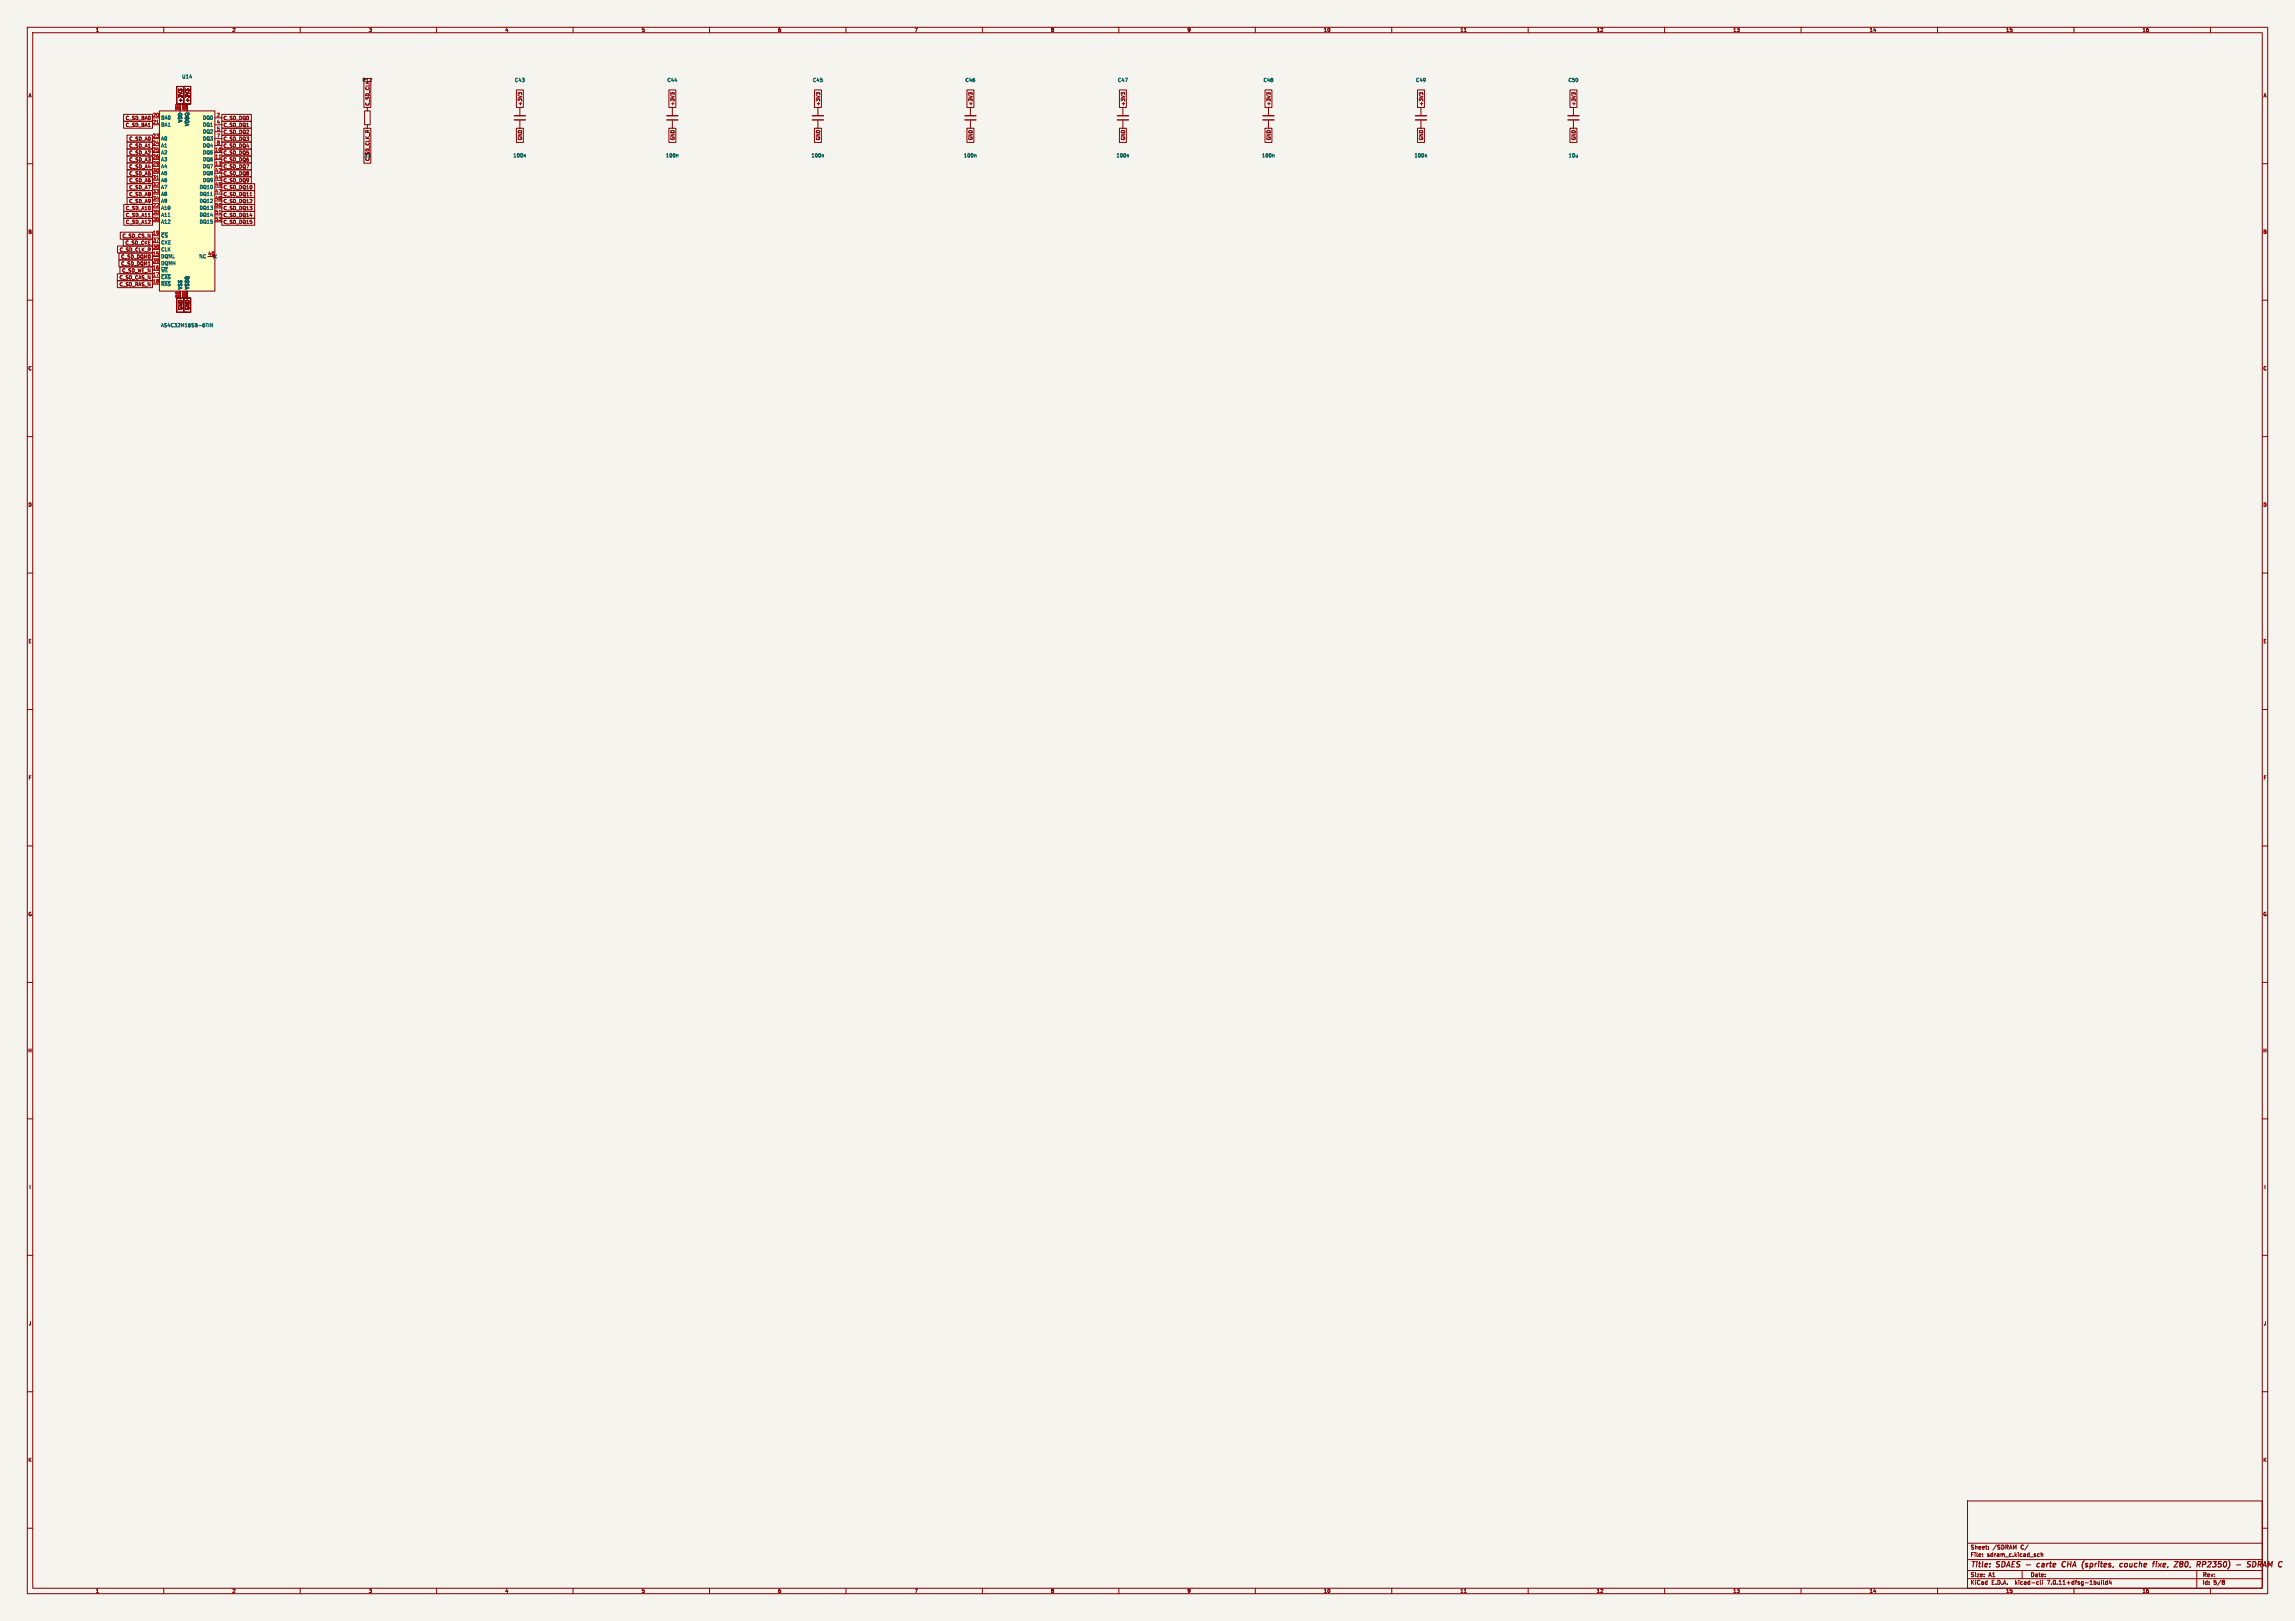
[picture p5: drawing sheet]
<svg xmlns="http://www.w3.org/2000/svg" width="841mm" height="594mm" viewBox="0 0 841 594" stroke-linecap="round" stroke-linejoin="round" font-family="sans-serif">
<defs><g id="words">
<g font-size="2.8" fill="#840000">
<text x="722" y="574.9">Title:</text>
<text x="731.7" y="574.9">SDAES -</text>
<text x="748.1" y="574.9">carte</text>
<text x="758.1" y="574.9">CHA</text>
<text x="766.2" y="574.9">(sprites,</text>
<text x="780.9" y="574.9">couche</text>
<text x="793.8" y="574.9">fixe,</text>
<text x="802.5" y="574.9">Z80,</text>
<text x="811.5" y="574.9">RP2350)</text>
<text x="826.8" y="574.9">-</text>
<text x="831.6" y="574.9">SDRAM</text>
</g>
<g font-size="2.1" fill="#840000">
<text x="722" y="568">Sheet:</text>
<text x="730.2" y="568">/SDRAM</text>
<text x="740.5" y="568">C/</text>
<text x="722" y="570.7">File:</text>
<text x="728.1" y="570.7">sdram_c.kicad_sch</text>
<text x="722" y="580.9">KiCad</text>
<text x="722" y="578.1">Size:</text>
<text x="728.7" y="578.1">A1</text>
<text x="729.7" y="580.9">E.D.A.</text>
<text x="738.6" y="580.9">kicad-cli</text>
<text x="744" y="578.1">Date:</text>
<text x="750.5" y="580.9">7.0.11+dfsg-1build4</text>
<text x="807" y="578.3">Rev:</text>
<text x="807" y="580.9">Id:</text>
<text x="811.1" y="580.9">5/8</text>
</g>
<g font-size="1.8" fill="#840000">
<text x="35" y="11.9">1</text>
<text x="85" y="11.9">2</text>
<text x="135" y="11.9">3</text>
<text x="185" y="11.9">4</text>
<text x="235" y="11.9">5</text>
<text x="285" y="11.9">6</text>
<text x="335" y="11.9">7</text>
<text x="385" y="11.9">8</text>
<text x="435" y="11.9">9</text>
<text x="485" y="11.9">10</text>
<text x="535" y="11.9">11</text>
<text x="585" y="11.9">12</text>
<text x="635" y="11.9">13</text>
<text x="685" y="11.9">14</text>
<text x="735" y="11.9">15</text>
<text x="785" y="11.9">16</text>
<text x="10.3" y="35.9">A</text>
<text x="132.7" y="30.2">R12</text>
<text x="829.3" y="35.9">A</text>
<text x="67" y="37.6" transform="rotate(-90 67 37.6)">+3V3</text>
<text x="69.5" y="37.6" transform="rotate(-90 69.5 37.6)">+3V3</text>
<text x="135.6" y="38.9" transform="rotate(-90 135.6 38.9)">C_SD_CLK</text>
<text x="191.5" y="38.9" transform="rotate(-90 191.5 38.9)">+3V3</text>
<text x="247.3" y="38.9" transform="rotate(-90 247.3 38.9)">+3V3</text>
<text x="300.7" y="38.9" transform="rotate(-90 300.7 38.9)">+3V3</text>
<text x="356.6" y="38.9" transform="rotate(-90 356.6 38.9)">+3V3</text>
<text x="412.4" y="38.9" transform="rotate(-90 412.4 38.9)">+3V3</text>
<text x="465.8" y="38.9" transform="rotate(-90 465.8 38.9)">+3V3</text>
<text x="521.7" y="38.9" transform="rotate(-90 521.7 38.9)">+3V3</text>
<text x="577.5" y="38.9" transform="rotate(-90 577.5 38.9)">+3V3</text>
<text x="45.9" y="46.7">C_SD_BA1</text>
<text x="45.9" y="44.1">C_SD_BA0</text>
<text x="81.8" y="46.7">C_SD_DQ1</text>
<text x="81.8" y="44.1">C_SD_DQ0</text>
<text x="47.2" y="51.8">C_SD_A0</text>
<text x="81.8" y="51.8">C_SD_DQ3</text>
<text x="81.8" y="49.2">C_SD_DQ2</text>
<text x="191.5" y="51.5" transform="rotate(-90 191.5 51.5)">GND</text>
<text x="247.3" y="51.5" transform="rotate(-90 247.3 51.5)">GND</text>
<text x="300.7" y="51.5" transform="rotate(-90 300.7 51.5)">GND</text>
<text x="356.6" y="51.5" transform="rotate(-90 356.6 51.5)">GND</text>
<text x="412.4" y="51.5" transform="rotate(-90 412.4 51.5)">GND</text>
<text x="465.8" y="51.5" transform="rotate(-90 465.8 51.5)">GND</text>
<text x="521.7" y="51.5" transform="rotate(-90 521.7 51.5)">GND</text>
<text x="577.5" y="51.5" transform="rotate(-90 577.5 51.5)">GND</text>
<text x="47.2" y="54.3">C_SD_A1</text>
<text x="47.2" y="59.4">C_SD_A3</text>
<text x="47.2" y="56.8">C_SD_A2</text>
<text x="81.8" y="54.3">C_SD_DQ4</text>
<text x="81.8" y="59.4">C_SD_DQ6</text>
<text x="81.8" y="56.8">C_SD_DQ5</text>
<text x="133.3" y="57.9">33</text>
<text x="135.6" y="59.2" transform="rotate(-90 135.6 59.2)">C_SD_CLK_R</text>
<text x="47.2" y="64.5">C_SD_A5</text>
<text x="47.2" y="61.9">C_SD_A4</text>
<text x="81.8" y="61.9">C_SD_DQ7</text>
<text x="81.8" y="64.5">C_SD_DQ8</text>
<text x="47.2" y="69.5">C_SD_A7</text>
<text x="47.2" y="67">C_SD_A6</text>
<text x="81.8" y="67">C_SD_DQ9</text>
<text x="81.8" y="69.5">C_SD_DQ10</text>
<text x="46" y="77.2">C_SD_A10</text>
<text x="47.2" y="74.6">C_SD_A9</text>
<text x="47.2" y="72.1">C_SD_A8</text>
<text x="81.8" y="77.2">C_SD_DQ13</text>
<text x="81.8" y="74.6">C_SD_DQ12</text>
<text x="81.8" y="72.1">C_SD_DQ11</text>
<text x="46" y="79.7">C_SD_A11</text>
<text x="46" y="82.2">C_SD_A12</text>
<text x="81.8" y="82.2">C_SD_DQ15</text>
<text x="81.8" y="79.7">C_SD_DQ14</text>
<text x="10.3" y="85.9">B</text>
<text x="44.7" y="87.3">C_SD_CS_N</text>
<text x="45.8" y="89.9">C_SD_CKE</text>
<text x="829.2" y="85.9">B</text>
<text x="43.7" y="92.4">C_SD_CLK_R</text>
<text x="44.3" y="94.9">C_SD_DQM0</text>
<text x="44.3" y="97.5">C_SD_DQM1</text>
<text x="44.6" y="100">C_SD_WE_N</text>
<text x="43.6" y="105.1">C_SD_RAS_N</text>
<text x="43.6" y="102.6">C_SD_CAS_N</text>
<text x="67" y="113.8" transform="rotate(-90 67 113.8)">GND</text>
<text x="69.5" y="113.8" transform="rotate(-90 69.5 113.8)">GND</text>
<text x="10.3" y="135.9">C</text>
<text x="829.2" y="135.9">C</text>
<text x="10.3" y="185.9">D</text>
<text x="829.2" y="185.9">D</text>
<text x="10.3" y="235.9">E</text>
<text x="829.3" y="235.9">E</text>
<text x="10.3" y="285.9">F</text>
<text x="829.3" y="285.9">F</text>
<text x="10.3" y="335.9">G</text>
<text x="829.2" y="335.9">G</text>
<text x="10.2" y="385.9">H</text>
<text x="829.2" y="385.9">H</text>
<text x="10.6" y="435.9">I</text>
<text x="829.6" y="435.9">I</text>
<text x="10.4" y="485.9">J</text>
<text x="829.4" y="485.9">J</text>
<text x="10.3" y="535.9">K</text>
<text x="829.2" y="535.9">K</text>
<text x="35" y="583.9">1</text>
<text x="85" y="583.9">2</text>
<text x="135" y="583.9">3</text>
<text x="185" y="583.9">4</text>
<text x="235" y="583.9">5</text>
<text x="285" y="583.9">6</text>
<text x="335" y="583.9">7</text>
<text x="385" y="583.9">8</text>
<text x="435" y="583.9">9</text>
<text x="485" y="583.9">10</text>
<text x="535" y="583.9">11</text>
<text x="585" y="583.9">12</text>
<text x="635" y="583.9">13</text>
<text x="685" y="583.9">14</text>
<text x="735" y="583.9">15</text>
<text x="785" y="583.9">16</text>
</g>
<g font-size="1.8" fill="#006464">
<text x="66.6" y="29">U14</text>
<text x="188.6" y="30.2">C43</text>
<text x="244.4" y="30.2">C44</text>
<text x="297.8" y="30.2">C45</text>
<text x="353.7" y="30.2">C46</text>
<text x="409.5" y="30.2">C47</text>
<text x="462.9" y="30.2">C48</text>
<text x="518.8" y="30.2">C49</text>
<text x="574.6" y="30.2">C50</text>
<text x="58.9" y="44">BA0</text>
<text x="58.9" y="46.6">BA1</text>
<text x="66.9" y="45" transform="rotate(-90 66.9 45)">VDD</text>
<text x="69.4" y="46.3" transform="rotate(-90 69.4 46.3)">VDDQ</text>
<text x="74.2" y="44">DQ0</text>
<text x="74.2" y="46.6">DQ1</text>
<text x="58.9" y="51.7">A0</text>
<text x="74.2" y="49.1">DQ2</text>
<text x="74.2" y="51.7">DQ3</text>
<text x="58.9" y="54.2">A1</text>
<text x="58.9" y="56.7">A2</text>
<text x="58.9" y="59.3">A3</text>
<text x="74.2" y="56.7">DQ5</text>
<text x="74.2" y="59.3">DQ6</text>
<text x="74.2" y="54.2">DQ4</text>
<text x="188" y="57.9">100n</text>
<text x="243.9" y="57.9">100n</text>
<text x="297.2" y="57.9">100n</text>
<text x="353.1" y="57.9">100n</text>
<text x="409" y="57.9">100n</text>
<text x="462.3" y="57.9">100n</text>
<text x="518.2" y="57.9">100n</text>
<text x="574.7" y="57.9">10u</text>
<text x="58.9" y="61.8">A4</text>
<text x="58.9" y="64.4">A5</text>
<text x="74.2" y="61.8">DQ7</text>
<text x="74.2" y="64.4">DQ8</text>
<text x="58.9" y="66.9">A6</text>
<text x="58.9" y="69.4">A7</text>
<text x="58.9" y="72">A8</text>
<text x="73" y="69.4">DQ10</text>
<text x="73" y="72">DQ11</text>
<text x="74.2" y="66.9">DQ9</text>
<text x="58.9" y="77.1">A10</text>
<text x="58.9" y="74.5">A9</text>
<text x="73" y="74.5">DQ12</text>
<text x="73" y="77.1">DQ13</text>
<text x="58.9" y="79.6">A11</text>
<text x="58.9" y="82.1">A12</text>
<text x="73" y="79.6">DQ14</text>
<text x="73" y="82.1">DQ15</text>
<text x="58.9" y="87.2">~{CS}</text>
<text x="58.9" y="89.8">CKE</text>
<text x="58.9" y="94.8">DQML</text>
<text x="58.9" y="92.3">CLK</text>
<text x="72.9" y="94.8">NC</text>
<text x="58.9" y="99.9">~{WE}</text>
<text x="58.9" y="97.4">DQMH</text>
<text x="58.9" y="102.5">~{CAS}</text>
<text x="58.9" y="105">~{RAS}</text>
<text x="66.9" y="106.2" transform="rotate(-90 66.9 106.2)">VSS</text>
<text x="69.4" y="106.2" transform="rotate(-90 69.4 106.2)">VSSQ</text>
<text x="58.9" y="120.1">AS4C32M16SB-6TIN</text>
</g>
<g font-size="1.8" fill="#a90000">
<text x="65.8" y="40.7" transform="rotate(-90 65.8 40.7)">14</text>
<text x="65.8" y="40.1" transform="rotate(-90 65.8 40.1)">1</text>
<text x="68.3" y="40.7" transform="rotate(-90 68.3 40.7)">49</text>
<text x="68.3" y="40.1" transform="rotate(-90 68.3 40.1)">9</text>
<text x="55.8" y="42.9">20</text>
<text x="55.8" y="45.5">21</text>
<text x="79.3" y="42.9">2</text>
<text x="79.3" y="45.5">4</text>
<text x="55.8" y="50.5">23</text>
<text x="55.8" y="53.1">24</text>
<text x="79.3" y="48">5</text>
<text x="79.3" y="50.5">7</text>
<text x="79.3" y="53.1">8</text>
<text x="55.8" y="55.6">25</text>
<text x="55.8" y="58.2">26</text>
<text x="78.7" y="55.6">10</text>
<text x="78.7" y="58.2">11</text>
<text x="55.8" y="60.7">29</text>
<text x="55.8" y="63.2">30</text>
<text x="55.8" y="65.8">31</text>
<text x="78.7" y="60.7">13</text>
<text x="78.7" y="63.2">42</text>
<text x="78.7" y="65.8">44</text>
<text x="55.8" y="68.3">32</text>
<text x="55.8" y="70.9">33</text>
<text x="78.7" y="68.3">45</text>
<text x="78.7" y="70.9">47</text>
<text x="55.8" y="75.9">22</text>
<text x="55.8" y="73.4">34</text>
<text x="78.7" y="73.4">48</text>
<text x="78.7" y="75.9">50</text>
<text x="55.8" y="78.5">35</text>
<text x="55.8" y="81">36</text>
<text x="78.7" y="78.5">51</text>
<text x="78.7" y="81">53</text>
<text x="55.8" y="86.1">19</text>
<text x="55.8" y="88.6">37</text>
<text x="55.8" y="93.7">15</text>
<text x="55.8" y="91.2">38</text>
<text x="76.2" y="93.7">40</text>
<text x="55.8" y="98.8">16</text>
<text x="55.8" y="101.3">17</text>
<text x="55.8" y="96.3">39</text>
<text x="55.8" y="103.9">18</text>
<text x="65.8" y="109.3" transform="rotate(-90 65.8 109.3)">28</text>
<text x="65.8" y="109.3" transform="rotate(-90 65.8 109.3)">41</text>
<text x="68.3" y="109.3" transform="rotate(-90 68.3 109.3)">52</text>
</g>
</g></defs>
<path d="M0 0h841v594h-841z" fill="#f5f4ef" stroke="#f5f4ef" stroke-width=".37"/>
<g fill="none" stroke="#840000" stroke-width=".37">
<path d="M10 10h821v574h-821zM12 12h817v570h-817zM60 10v2M110 10v2M160 10v2M210 10v2M260 10v2M310 10v2M360 10v2M410 10v2M460 10v2M510 10v2"/>
<path d="M536.6 11.6h.7M560 10v2M610 10v2M660 10v2M710 10v2M760 10v2M810 10v2M64.8 31.7h2.5v6.4h-2.5zM65.9 32.9l.3-.2 .5 .2M65.9 33.1l-.5-.4v.8M66 38.1v2.5M67.3 31.7h2.6v6.4h-2.6z"/>
<path d="M68.5 33.1l-.5-.4v.8M68.5 32.9l.2-.2 .6 .2M68.6 38.1v2.5M133.3 28.8h2.6v10.6h-2.6zM134.6 39.4v1.2M189.2 33h2.6v6.4h-2.6zM190.4 34.4l-.5-.4v.7M190.4 34.2l.2-.2 .6 .2M190.5 39.4v2.8M245.1 33h2.6v6.4h-2.6zM246.3 34.2l.2-.2 .6 .2M246.3 34.4l-.5-.4v.7"/>
<path d="M246.4 39.4v2.8M298.4 33h2.6v6.4h-2.6zM299.6 34.2l.2-.2 .6 .2M299.6 34.4l-.5-.4v.7M299.7 39.4v2.8M354.3 33h2.6v6.4h-2.6zM355.5 34.2l.2-.2 .6 .2M355.5 34.4l-.5-.4v.7M355.6 39.4v2.8M410.2 33h2.5v6.4h-2.5zM411.4 34.2l.2-.2 .6 .2M411.4 34.4l-.5-.4v.7"/>
<path d="M411.5 39.4v2.8M463.5 33h2.6v6.4h-2.6zM464.7 34.2l.2-.2 .6 .2M464.7 34.4l-.5-.4v.7M464.8 39.4v2.8M519.4 33h2.6v6.4h-2.6zM520.6 34.2l.2-.2 .6 .2M520.6 34.4l-.5-.4v.7M520.7 39.4v2.8M575.3 33h2.5v6.4h-2.5zM576.5 34.2l.2-.2 .6 .2M576.5 34.4l-.5-.4v.7"/>
<path d="M576.6 39.4v2.8M10 60h2M45.3 44.4h10.6v2.6h-10.6zM45.3 41.9h10.6v2.5h-10.6zM46.6 49.5h9.3v2.6h-9.3zM46.6 52.1h9.3v2.5h-9.3zM46.6 59.7h9.3v2.5h-9.3zM46.6 57.1h9.3v2.6h-9.3zM46.6 54.6h9.3v2.5h-9.3zM55.9 55.9h2.5M55.9 58.4h2.5M55.9 43.2h2.5"/>
<path d="M55.9 45.7h2.5M55.9 50.8h2.5M55.9 53.3h2.5M58.4 40.6h20.3v66.1h-20.3zM78.7 55.9h2.6M78.7 58.4h2.6M78.7 43.2h2.6M78.7 45.7h2.6M78.7 50.8h2.6M78.7 53.3h2.6M78.7 48.3h2.6M81.3 59.7h10.8v2.5h-10.8z"/>
<path d="M81.3 44.4h10.8v2.6h-10.8zM81.3 41.9h10.8v2.5h-10.8zM81.3 52.1h10.8v2.5h-10.8zM81.3 49.5h10.8v2.6h-10.8zM81.3 47h10.8v2.5h-10.8zM81.3 57.1h10.8v2.6h-10.8zM81.3 54.6h10.8v2.5h-10.8zM133.3 47h2.6v12.8h-2.6zM133.6 40.6h2v5.1h-2zM134.6 45.7v1.3M189.2 47h2.6v5.2h-2.6zM190.5 44.2v2.8"/>
<path d="M245.1 47h2.6v5.2h-2.6zM246.4 44.2v2.8M298.4 47h2.6v5.2h-2.6zM299.7 44.2v2.8M354.3 47h2.6v5.2h-2.6zM355.6 44.2v2.8M410.2 47h2.5v5.2h-2.5zM411.5 44.2v2.8M463.5 47h2.6v5.2h-2.6zM464.8 44.2v2.8M519.4 47h2.6v5.2h-2.6zM520.7 44.2v2.8"/>
<path d="M575.3 47h2.5v5.2h-2.5zM576.6 44.2v2.8M829 60h2M45.4 77.5h10.5v2.5h-10.5zM45.4 74.9h10.5v2.6h-10.5zM46.6 72.4h9.3v2.5h-9.3zM46.6 69.8h9.3v2.6h-9.3zM46.6 67.3h9.3v2.5h-9.3zM46.6 64.8h9.3v2.5h-9.3zM46.6 62.2h9.3v2.6h-9.3zM55.9 61h2.5M55.9 76.2h2.5"/>
<path d="M55.9 63.5h2.5M55.9 66h2.5M55.9 68.6h2.5M55.9 71.1h2.5M55.9 73.7h2.5M55.9 78.7h2.5M78.7 61h2.6M78.7 76.2h2.6M78.7 63.5h2.6M78.7 66h2.6M78.7 68.6h2.6M78.7 71.1h2.6"/>
<path d="M78.7 73.7h2.6M78.7 78.7h2.6M81.3 64.8h10.8v2.5h-10.8zM81.3 77.5h12v2.5h-12zM81.3 74.9h12v2.6h-12zM81.3 72.4h12v2.5h-12zM81.3 62.2h10.8v2.6h-10.8zM81.3 69.8h12v2.6h-12zM81.3 67.3h12v2.5h-12zM43.1 90.2h12.8v2.5h-12.8zM43.6 92.7h12.3v2.5h-12.3zM43.6 95.2h12.3v2.6h-12.3z"/>
<path d="M44 97.8h11.9v2.5h-11.9zM44.1 85.1h11.8v2.5h-11.8zM45.2 87.6h10.7v2.6h-10.7zM45.4 80h10.5v2.5h-10.5zM55.9 94h2.5M55.9 99.1h2.5M55.9 86.4h2.5M55.9 81.3h2.5M55.9 88.9h2.5M55.9 91.4h2.5M55.9 96.5h2.5M76.2 94h2.5"/>
<path d="M78.4 93.6l.7 .8M78.7 81.3h2.6M79.1 93.6l-.7 .8M81.3 80h12v2.5h-12zM10 110h2M43 102.9h12.9v2.5h-12.9zM43 100.3h12.9v2.6h-12.9zM55.9 101.6h2.5M55.9 104.1h2.5M64.8 109.2h2.5v5.2h-2.5zM66 106.7v2.5M67.3 109.2h2.6v5.2h-2.6z"/>
<path d="M68.6 106.7v2.5M829 110h2M10 160h2M829 160h2M10 210h2M829 210h2M10 260h2M829 260h2M10 310h2M829 310h2M10 360h2M829 360h2"/>
<path d="M10 410h2M829 410h2M10 460h2M829 460h2M10 510h2M829 510h2M10 560h2M721 550h108v32h-108zM829 560h2M721 578.5h108M721 575.5h108M721 571.5h108"/>
<path d="M721 565.5h108M726.5 570.2h.1M726.5 570.2v.1M726.5 569.5v.1M728.7 567.5v.2M728.7 566.8v.1M741 575.5v3M746.6 579.6l.4 .1M747.3 569.5l-.4-.1-.3 .3 .1 .6h.6M747.7 579.1l.2 1.5M748 569.5h.5l.1 .9M748 568.9v1.5"/>
<path d="M748.5 579.1v.1M748.5 579.6v1M770.1 579.1v.1M770.1 579.6v1M770.8 579.1l.2 1.5M772.2 579.7l-.4-.1-.3 .3 .2 .6h.5M772.2 579.1v1.5M773.2 579l-.3 1.1h.9M773.6 579.6v1M805 575.5v6.5M814.6 579.1l.4 .1 .1 .4M814.6 579.7h.3"/>
<path d="M814.9 579.7l.3 .6-.6 .3M815 579.7h-.1M815.1 579.6l-.1 .1M60 582v2M110 582v2M160 582v2M210 582v2M260 582v2M310 582v2M360 582v2M410 582v2M460 582v2"/>
<path d="M510 582v2M536.6 583.6h.7M560 582v2M610 582v2M660 582v2M710 582v2M747 580.5l-.4 .1M760 582v2M810 582v2"/>
</g>
<g fill="none" stroke="#840000" stroke-width=".4">
<path d="M747.4 573l-.5-.1-.4 .4v.8h.8M755.7 573.9l.5 .3 .5-.2M756.9 572.4l-.5-.2-.6 .5M764.9 572.9l.2 .1M765 573.6l-.1 .5M778.7 573.1l.3-.2 .5 .2-.2 1-.7-.1zM791 572.9l.9 1.3M792 572.9l-1.2 1.3M793.4 572.9l-.6 .1-.2 .9 .6 .3M793.6 573.4l-1 .1M801.6 572.3l-.2-.1a1.09 1.09 0 0 0-.7 .9 1.09 1.09 0 0 0 .5 1.1l.4-.4M809.1 572.4l.8-.2 .3 .6-1.4 1.4h1.3"/>
<path d="M824.8 572.3l-1.1 .1-.1 .6 .8 .4 .2 .4-.4 .4-.8-.1M826.7 573.1l-.3-.8-.8-.1-.2 2 .8-.1M828.6 573.1v-.8l-1-.1-.2 2M829.1 574.2l.9-2 .4 2M829.4 573.6h.9"/>
</g>
<path d="M58.4 40.6h20.3v66.1h-20.3z" fill="#ffffc2" stroke="#ffffc2" stroke-width=".37"/>
<path d="M57.4 45.3h.7M80.3 58h.7M57.4 65.6h.7M80.3 78.3h.7" fill="none" stroke="#a90000" stroke-width=".37"/>
<path d="M192.4 56.7l.2 .9M248.3 56.7l.2 .9M301.6 56.7l.2 .9M357.5 56.7l.2 .9M413.4 56.7l.2 .9M466.7 56.7l.2 .9M522.6 56.7l.2 .9M59.2 100.6h3.3M59.2 103.1h3.3M76.6 118.5v1.3M77.9 118.5v1.3l-.7-1.3v1.3" fill="none" stroke="#006464" stroke-width=".37"/>
<g fill="none" stroke="#840000" stroke-width=".51">
<path d="M188.5 43.9h4M188.5 42.4h4M244.3 43.9h4.1M244.3 42.4h4.1M297.7 43.9h4.1M297.7 42.4h4.1M353.6 43.9h4M353.6 42.4h4M409.4 43.9h4.1M409.4 42.4h4.1M462.8 43.9h4.1M462.8 42.4h4.1"/>
<path d="M518.7 43.9h4M518.7 42.4h4M574.5 43.9h4.1M574.5 42.4h4.1"/>
</g>
<path d="M78.1 93.4l1.2 1.2M79.3 93.4l-1.2 1.2" fill="none" stroke="#000084" stroke-width=".37"/>
<use href="#words"/>
</svg>
